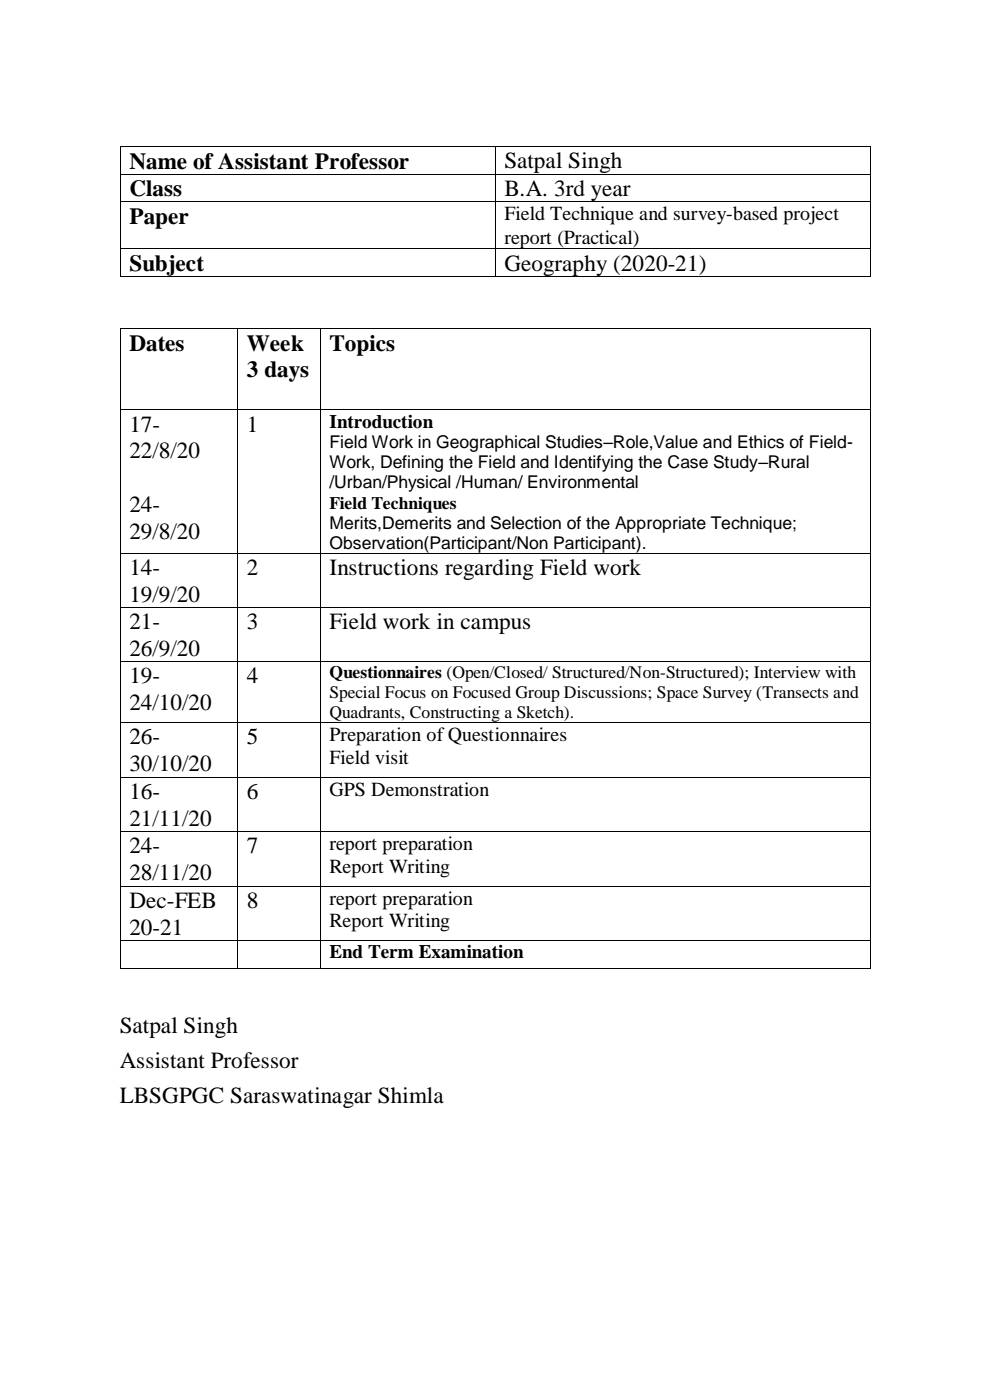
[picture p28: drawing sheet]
<svg xmlns="http://www.w3.org/2000/svg" width="210mm" height="297mm" viewBox="0 0 210 297" stroke-linecap="round" stroke-linejoin="round" font-family="sans-serif">
<defs><g id="words">
<g font-size="4.9">
<text x="27.4" y="35.8">Name of Assistant Professor</text>
<text x="107" y="35.7">Satpal Singh</text>
<text x="27.4" y="41.7">Class</text>
<text x="107" y="41.6">B.A. 3rd year</text>
<text x="27.4" y="47.5">Paper</text>
<text x="27.4" y="57.5">Subject</text>
<text x="107" y="57.4">Geography (2020-21)</text>
<text x="27.4" y="74.4">Dates</text>
<text x="52.3" y="74.4">Week</text>
<text x="69.9" y="74.4">Topics</text>
<text x="52.3" y="80">3 days</text>
<text x="27.4" y="91.5">17-</text>
<text x="52.3" y="91.5">1</text>
<text x="27.4" y="97.2">22/8/20</text>
<text x="27.4" y="108.6">24-</text>
<text x="27.4" y="114.3">29/8/20</text>
<text x="27.4" y="122">14-</text>
<text x="52.3" y="122">2</text>
<text x="69.9" y="122">Instructions regarding Field work</text>
<text x="27.4" y="127.6">19/9/20</text>
<text x="27.4" y="133.5">21-</text>
<text x="52.3" y="133.5">3</text>
<text x="69.9" y="133.5">Field work in campus</text>
<text x="27.4" y="139.1">26/9/20</text>
<text x="27.4" y="145">19-</text>
<text x="52.3" y="145">4</text>
<text x="27.4" y="150.7">24/10/20</text>
<text x="27.4" y="157.9">26-</text>
<text x="52.3" y="157.9">5</text>
<text x="27.4" y="163.6">30/10/20</text>
<text x="27.4" y="169.5">16-</text>
<text x="52.3" y="169.5">6</text>
<text x="27.4" y="175.2">21/11/20</text>
<text x="27.4" y="181.1">24-</text>
<text x="52.3" y="181.1">7</text>
<text x="27.4" y="186.7">28/11/20</text>
<text x="27.4" y="192.6">Dec-FEB</text>
<text x="52.3" y="192.6">8</text>
<text x="27.4" y="198.3">20-21</text>
<text x="25.4" y="219.2">Satpal Singh</text>
<text x="25.4" y="226.6">Assistant Professor</text>
<text x="25.4" y="234.1">LBSGPGC Saraswatinagar Shimla</text>
</g>
<g font-size="4.2">
<text x="107" y="46.8">Field Technique and survey-based project</text>
<text x="107" y="51.7">report (Practical)</text>
<text x="69.9" y="157.3">Preparation of Questionnaires</text>
<text x="69.9" y="162.2">Field visit</text>
<text x="69.9" y="168.8">GPS Demonstration</text>
<text x="69.9" y="180.4">report preparation</text>
<text x="69.9" y="185.2">Report Writing</text>
<text x="69.9" y="191.9">report preparation</text>
<text x="69.9" y="196.7">Report Writing</text>
</g>
<g font-size="4.1">
<text x="69.9" y="90.8">Introduction</text>
<text x="69.9" y="203.3">End Term Examination</text>
</g>
<g font-size="3.7">
<text x="69.9" y="95.1">Field Work in Geographical Studies–Role,Value and Ethics of Field-</text>
<text x="69.9" y="99.3">Work, Defining the Field and Identifying the Case Study–Rural</text>
<text x="69.9" y="103.6">/Urban/Physical /Human/ Environmental</text>
<text x="69.9" y="107.9">Field Techniques</text>
<text x="69.9" y="112.1">Merits,Demerits and Selection of the Appropriate Technique;</text>
<text x="69.9" y="116.4">Observation(Participant/Non Participant).</text>
<text x="69.9" y="143.8">Questionnaires (Open/Closed/ Structured/Non-Structured); Interview with</text>
<text x="69.9" y="148.1">Special Focus on Focused Group Discussions; Space Survey (Transects and</text>
<text x="69.9" y="152.4">Quadrants, Constructing a Sketch).</text>
</g>
</g></defs>
<g fill="#000">
<path d="M25.4 31.1h.2v.1h-.2z" fill-rule="evenodd"/>
<path d="M25.4 31.1h.2v.1h-.2z" fill-rule="evenodd"/>
<path d="M25.4 36.9h.2v.2h-.2z" fill-rule="evenodd"/>
<path d="M104.9 31.1h.2v.1h-.2z" fill-rule="evenodd"/>
<path d="M104.9 36.9h.2v.2h-.2z" fill-rule="evenodd"/>
<path d="M184.5 31.1h.1v.1h-.1z" fill-rule="evenodd"/>
<path d="M184.5 31.1h.1v.1h-.1z" fill-rule="evenodd"/>
<path d="M184.5 36.9h.1v.2h-.1z" fill-rule="evenodd"/>
<path d="M25.4 42.8h.2v.1h-.2z" fill-rule="evenodd"/>
<path d="M25.4 52.7h.2v.1h-.2z" fill-rule="evenodd"/>
<path d="M25.4 58.6h.2v.2h-.2z" fill-rule="evenodd"/>
<path d="M25.4 58.6h.2v.2h-.2z" fill-rule="evenodd"/>
<path d="M104.9 42.8h.2v.1h-.2z" fill-rule="evenodd"/>
<path d="M104.9 52.7h.2v.1h-.2z" fill-rule="evenodd"/>
<path d="M104.9 58.6h.2v.2h-.2z" fill-rule="evenodd"/>
<path d="M184.5 42.8h.1v.1h-.1z" fill-rule="evenodd"/>
<path d="M184.5 52.7h.1v.1h-.1z" fill-rule="evenodd"/>
<path d="M184.5 58.6h.1v.2h-.1z" fill-rule="evenodd"/>
<path d="M184.5 58.6h.1v.2h-.1z" fill-rule="evenodd"/>
<path d="M25.4 69.6h.2v.2h-.2z" fill-rule="evenodd"/>
<path d="M25.4 69.6h.2v.2h-.2z" fill-rule="evenodd"/>
<path d="M50.3 69.6h.2v.2h-.2z" fill-rule="evenodd"/>
<path d="M67.8 69.6h.2v.2h-.2z" fill-rule="evenodd"/>
<path d="M184.5 69.6h.1v.2h-.1z" fill-rule="evenodd"/>
<path d="M184.5 69.6h.1v.2h-.1z" fill-rule="evenodd"/>
<path d="M25.4 86.9h.2v.2h-.2z" fill-rule="evenodd"/>
<path d="M50.3 86.9h.2v.2h-.2z" fill-rule="evenodd"/>
<path d="M67.8 86.9h.2v.2h-.2z" fill-rule="evenodd"/>
<path d="M184.5 86.9h.1v.2h-.1z" fill-rule="evenodd"/>
<path d="M25.4 117.3h.2v.2h-.2z" fill-rule="evenodd"/>
<path d="M50.3 117.3h.2v.2h-.2z" fill-rule="evenodd"/>
<path d="M67.8 117.3h.2v.2h-.2z" fill-rule="evenodd"/>
<path d="M184.5 117.3h.1v.2h-.1z" fill-rule="evenodd"/>
<path d="M25.4 128.8h.2v.2h-.2z" fill-rule="evenodd"/>
<path d="M50.3 128.8h.2v.2h-.2z" fill-rule="evenodd"/>
<path d="M67.8 128.8h.2v.2h-.2z" fill-rule="evenodd"/>
<path d="M184.5 128.8h.1v.2h-.1z" fill-rule="evenodd"/>
<path d="M25.4 140.3h.2v.2h-.2z" fill-rule="evenodd"/>
<path d="M25.4 153.3h.2v.2h-.2z" fill-rule="evenodd"/>
<path d="M50.3 140.3h.2v.2h-.2z" fill-rule="evenodd"/>
<path d="M50.3 153.3h.2v.2h-.2z" fill-rule="evenodd"/>
<path d="M67.8 140.3h.2v.2h-.2z" fill-rule="evenodd"/>
<path d="M67.8 153.3h.2v.2h-.2z" fill-rule="evenodd"/>
<path d="M184.5 140.3h.1v.2h-.1z" fill-rule="evenodd"/>
<path d="M184.5 153.3h.1v.2h-.1z" fill-rule="evenodd"/>
<path d="M25.4 164.8h.2v.2h-.2z" fill-rule="evenodd"/>
<path d="M25.4 176.4h.2v.2h-.2z" fill-rule="evenodd"/>
<path d="M50.3 164.8h.2v.2h-.2z" fill-rule="evenodd"/>
<path d="M50.3 176.4h.2v.2h-.2z" fill-rule="evenodd"/>
<path d="M67.8 164.8h.2v.2h-.2z" fill-rule="evenodd"/>
<path d="M67.8 176.4h.2v.2h-.2z" fill-rule="evenodd"/>
<path d="M184.5 164.8h.1v.2h-.1z" fill-rule="evenodd"/>
<path d="M184.5 176.4h.1v.2h-.1z" fill-rule="evenodd"/>
<path d="M25.4 187.9h.2v.2h-.2z" fill-rule="evenodd"/>
<path d="M25.4 199.4h.2v.2h-.2z" fill-rule="evenodd"/>
<path d="M50.3 187.9h.2v.2h-.2z" fill-rule="evenodd"/>
<path d="M50.3 199.4h.2v.2h-.2z" fill-rule="evenodd"/>
<path d="M67.8 187.9h.2v.2h-.2z" fill-rule="evenodd"/>
<path d="M67.8 199.4h.2v.2h-.2z" fill-rule="evenodd"/>
<path d="M184.5 187.9h.1v.2h-.1z" fill-rule="evenodd"/>
<path d="M184.5 199.4h.1v.2h-.1z" fill-rule="evenodd"/>
<path d="M25.4 205.3h.2v.2h-.2z" fill-rule="evenodd"/>
<path d="M25.4 205.3h.2v.2h-.2z" fill-rule="evenodd"/>
<path d="M50.3 205.3h.2v.2h-.2z" fill-rule="evenodd"/>
<path d="M67.8 205.3h.2v.2h-.2z" fill-rule="evenodd"/>
<path d="M184.5 205.3h.1v.2h-.1z" fill-rule="evenodd"/>
<path d="M184.5 205.3h.1v.2h-.1z" fill-rule="evenodd"/>
</g>
<g fill="none" stroke="#000" stroke-width=".21">
<path d="M25.5 31.2v5.7M25.5 37.1v5.7M25.6 31.2h79.3M25.6 37h79.3M105 31.2v5.7M105 37.1v5.7M105.1 31.2h79.4M105.1 37h79.4M184.6 31.2v5.7M184.6 37.1v5.7M25.5 42.9v9.8M25.5 52.8v5.8"/>
<path d="M25.6 42.8h79.3M25.6 52.8h79.3M25.6 58.7h79.3M105 42.9v9.8M105 52.8v5.8M105.1 42.8h79.4M105.1 52.8h79.4M105.1 58.7h79.4M184.6 42.9v9.8M184.6 52.8v5.8M25.5 69.8v17.1M25.6 69.7h24.7"/>
<path d="M50.4 69.8v17.1M50.5 69.7h17.3M67.9 69.8v17.1M68 69.7h116.5M184.6 69.8v17.1M25.5 87.1v30.2M25.6 87h24.7M50.4 87.1v30.2M50.5 87h17.3M67.9 87.1v30.2M68 87h116.5M184.6 87.1v30.2"/>
<path d="M25.5 117.5v11.3M25.6 117.4h24.7M50.4 117.5v11.3M50.5 117.4h17.3M67.9 117.5v11.3M68 117.4h116.5M184.6 117.5v11.3M25.5 129v11.3M25.6 128.9h24.7M50.4 129v11.3M50.5 128.9h17.3M67.9 129v11.3"/>
<path d="M68 128.9h116.5M184.6 129v11.3M25.5 140.5v12.8M25.5 153.5v11.3M25.6 140.4h24.7M25.6 153.4h24.7M50.4 140.5v12.8M50.4 153.5v11.3M50.5 140.4h17.3M50.5 153.4h17.3M67.9 140.5v12.8M67.9 153.5v11.3"/>
<path d="M68 140.4h116.5M68 153.4h116.5M184.6 140.5v12.8M184.6 153.5v11.3M25.5 165v11.4M25.5 176.6v11.3M25.6 164.9h24.7M25.6 176.5h24.7M50.4 165v11.4M50.4 176.6v11.3M50.5 164.9h17.3M50.5 176.5h17.3"/>
<path d="M67.9 165v11.4M67.9 176.6v11.3M68 164.9h116.5M68 176.5h116.5M184.6 165v11.4M184.6 176.6v11.3M25.5 188.1v11.3M25.5 199.6v5.7M25.6 188h24.7M25.6 199.5h24.7M50.4 188.1v11.3M50.4 199.6v5.7"/>
<path d="M50.5 188h17.3M50.5 199.5h17.3M67.9 188.1v11.3M67.9 199.6v5.7M68 188h116.5M68 199.5h116.5M184.6 188.1v11.3M184.6 199.6v5.7M25.6 205.4h24.7M50.5 205.4h17.3M68 205.4h116.5"/>
</g>
<use href="#words"/>
</svg>
